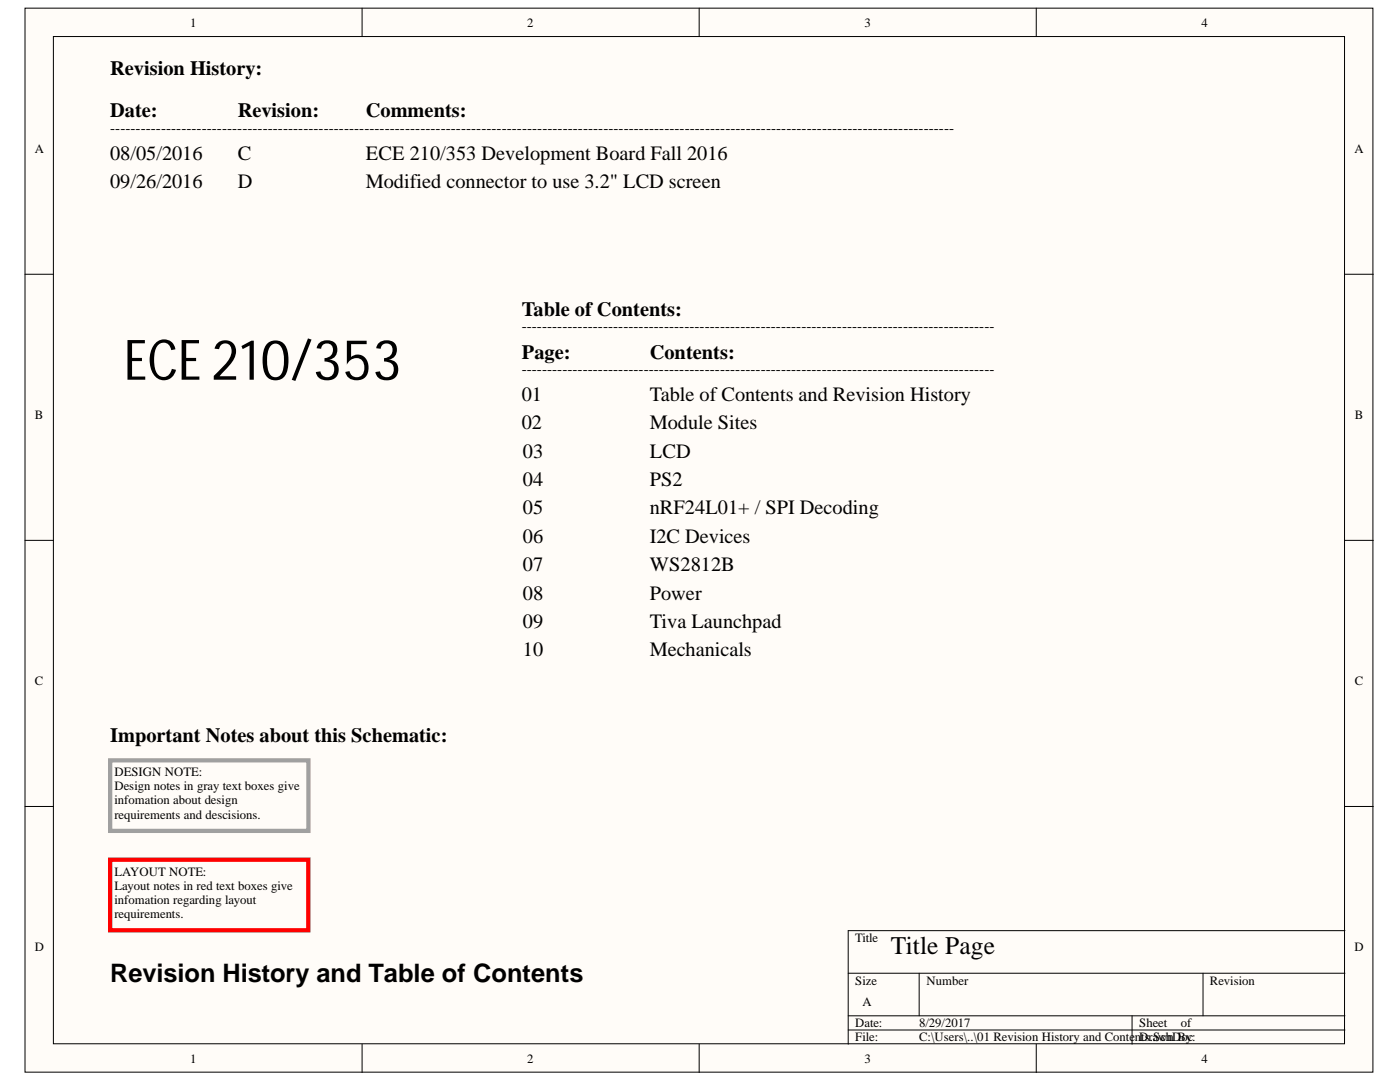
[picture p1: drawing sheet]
<svg xmlns="http://www.w3.org/2000/svg" width="279mm" height="216mm" viewBox="0 0 279 216" stroke-linecap="round" stroke-linejoin="round" font-family="sans-serif">
<defs><g id="words">
<text font-size="11.2" x="24.8" y="75.8">ECE 210/353</text>
<g font-size="5.1">
<text x="177.8" y="190.3">Title Page</text>
<text x="22" y="195.9">Revision History and Table of Contents</text>
</g>
<g font-size="4.1">
<text x="22" y="14.9">Revision History:</text>
<text x="22" y="23.4">Date:</text>
<text x="47.4" y="23.4">Revision:</text>
<text x="73" y="23.4">Comments:</text>
<text x="22" y="31.9">08/05/2016</text>
<text x="47.4" y="31.9">C</text>
<text x="73" y="31.9">ECE 210/353 Development Board Fall 2016</text>
<text x="22" y="37.5">09/26/2016</text>
<text x="47.4" y="37.5">D</text>
<text x="73" y="37.5">Modified connector to use 3.2&quot; LCD screen</text>
<text x="104.1" y="63.1">Table of Contents:</text>
<text x="104.1" y="71.5">Page:</text>
<text x="129.7" y="71.5">Contents:</text>
<text x="104.1" y="80">01</text>
<text x="129.7" y="80">Table of Contents and Revision History</text>
<text x="104.1" y="85.7">02</text>
<text x="129.7" y="85.7">Module Sites</text>
<text x="104.4" y="91.3">03</text>
<text x="129.7" y="91.3">LCD</text>
<text x="104.4" y="97">04</text>
<text x="129.7" y="97">PS2</text>
<text x="104.4" y="102.7">05</text>
<text x="129.7" y="102.7">nRF24L01+ / SPI Decoding</text>
<text x="104.4" y="108.3">06</text>
<text x="104.4" y="114">07</text>
<text x="129.7" y="108.3">I2C Devices</text>
<text x="129.7" y="114">WS2812B</text>
<text x="104.4" y="119.7">08</text>
<text x="129.7" y="119.7">Power</text>
<text x="104.4" y="125.3">09</text>
<text x="129.7" y="125.3">Tiva Launchpad</text>
<text x="104.4" y="131">10</text>
<text x="129.7" y="131">Mechanicals</text>
<text x="22" y="148">Important Notes about this Schematic:</text>
</g>
<g font-size="3">
<text x="22" y="26.5">----------------------------------------------------------------------------------------------------------------------------------------------------------------------</text>
<text x="104.1" y="66.1">---------------------------------------------------------------------------------------------</text>
<text x="104.1" y="74.6">---------------------------------------------------------------------------------------------</text>
</g>
<g font-size="2.5">
<text x="38" y="5.3">1</text>
<text x="105.2" y="5.3">2</text>
<text x="172.5" y="5.3">3</text>
<text x="239.8" y="5.3">4</text>
<text x="6.9" y="30.4">A</text>
<text x="270.3" y="30.4">A</text>
<text x="6.9" y="83.5">B</text>
<text x="270.4" y="83.5">B</text>
<text x="6.9" y="136.7">C</text>
<text x="270.4" y="136.7">C</text>
<text x="22.8" y="154.8">DESIGN NOTE:</text>
<text x="22.8" y="157.7">Design notes in gray text boxes give</text>
<text x="22.8" y="160.5">infomation about design</text>
<text x="22.8" y="163.4">requirements and descisions.</text>
<text x="22.8" y="174.7">LAYOUT NOTE:</text>
<text x="22.8" y="177.5">Layout notes in red text boxes give</text>
<text x="22.8" y="180.4">infomation regarding layout</text>
<text x="22.8" y="183.2">requirements.</text>
<text x="6.9" y="189.8">D</text>
<text x="170.7" y="188">Title</text>
<text x="270.3" y="189.8">D</text>
<text x="170.7" y="196.5">Size</text>
<text x="184.9" y="196.5">Number</text>
<text x="241.5" y="196.5">Revision</text>
<text x="172.1" y="200.7">A</text>
<text x="170.7" y="205">Date:</text>
<text x="170.7" y="207.8">File:</text>
<text x="183.5" y="205">8/29/2017</text>
<text x="183.5" y="207.8">C:\Users\..\01 Revision History and Conte</text>
<text x="226.5" y="207.8">ntDsrawn By:</text>
<text x="227.4" y="205">Sheet</text>
<text x="229.5" y="207.8">.SchDoc</text>
<text x="235.6" y="205">of</text>
<text x="38" y="212.1">1</text>
<text x="105.2" y="212.1">2</text>
<text x="172.5" y="212.1">3</text>
<text x="239.8" y="212.1">4</text>
</g>
</g></defs>
<g fill="#fffcf8" stroke="#000" stroke-width=".2">
<path d="M5 1.6h269v212.3h-269z"/>
<path d="M10.7 7.3h257.6v201h-257.6z"/>
</g>
<g fill="none" stroke="#000" stroke-width=".2">
<path d="M72.3 1.6v5.7M139.5 1.6v5.7M206.8 1.6v5.7M5 54.7h5.7M268.4 54.7h5.7M5 107.8h5.7M268.4 107.8h5.7M5 160.9h5.7M268.4 160.9h5.7M169.3 194.2h99.1M183.4 194.2v8.5M240.1 194.2v8.5"/>
<path d="M268.4 185.7h-99.1v22.7M72.3 208.4v5.6M139.5 208.4v5.6M169.3 202.7h99.1M169.3 205.5h99.1M206.8 208.4v5.6M225.9 202.7v5.7"/>
</g>
<path d="M22 151.7h39.6v14.1h-39.6z" fill="none" stroke="#a0a0a0" stroke-width=".85"/>
<path d="M22 171.5h39.6v14.1h-39.6z" fill="none" stroke="#f00" stroke-width=".85"/>
<use href="#words"/>
</svg>
